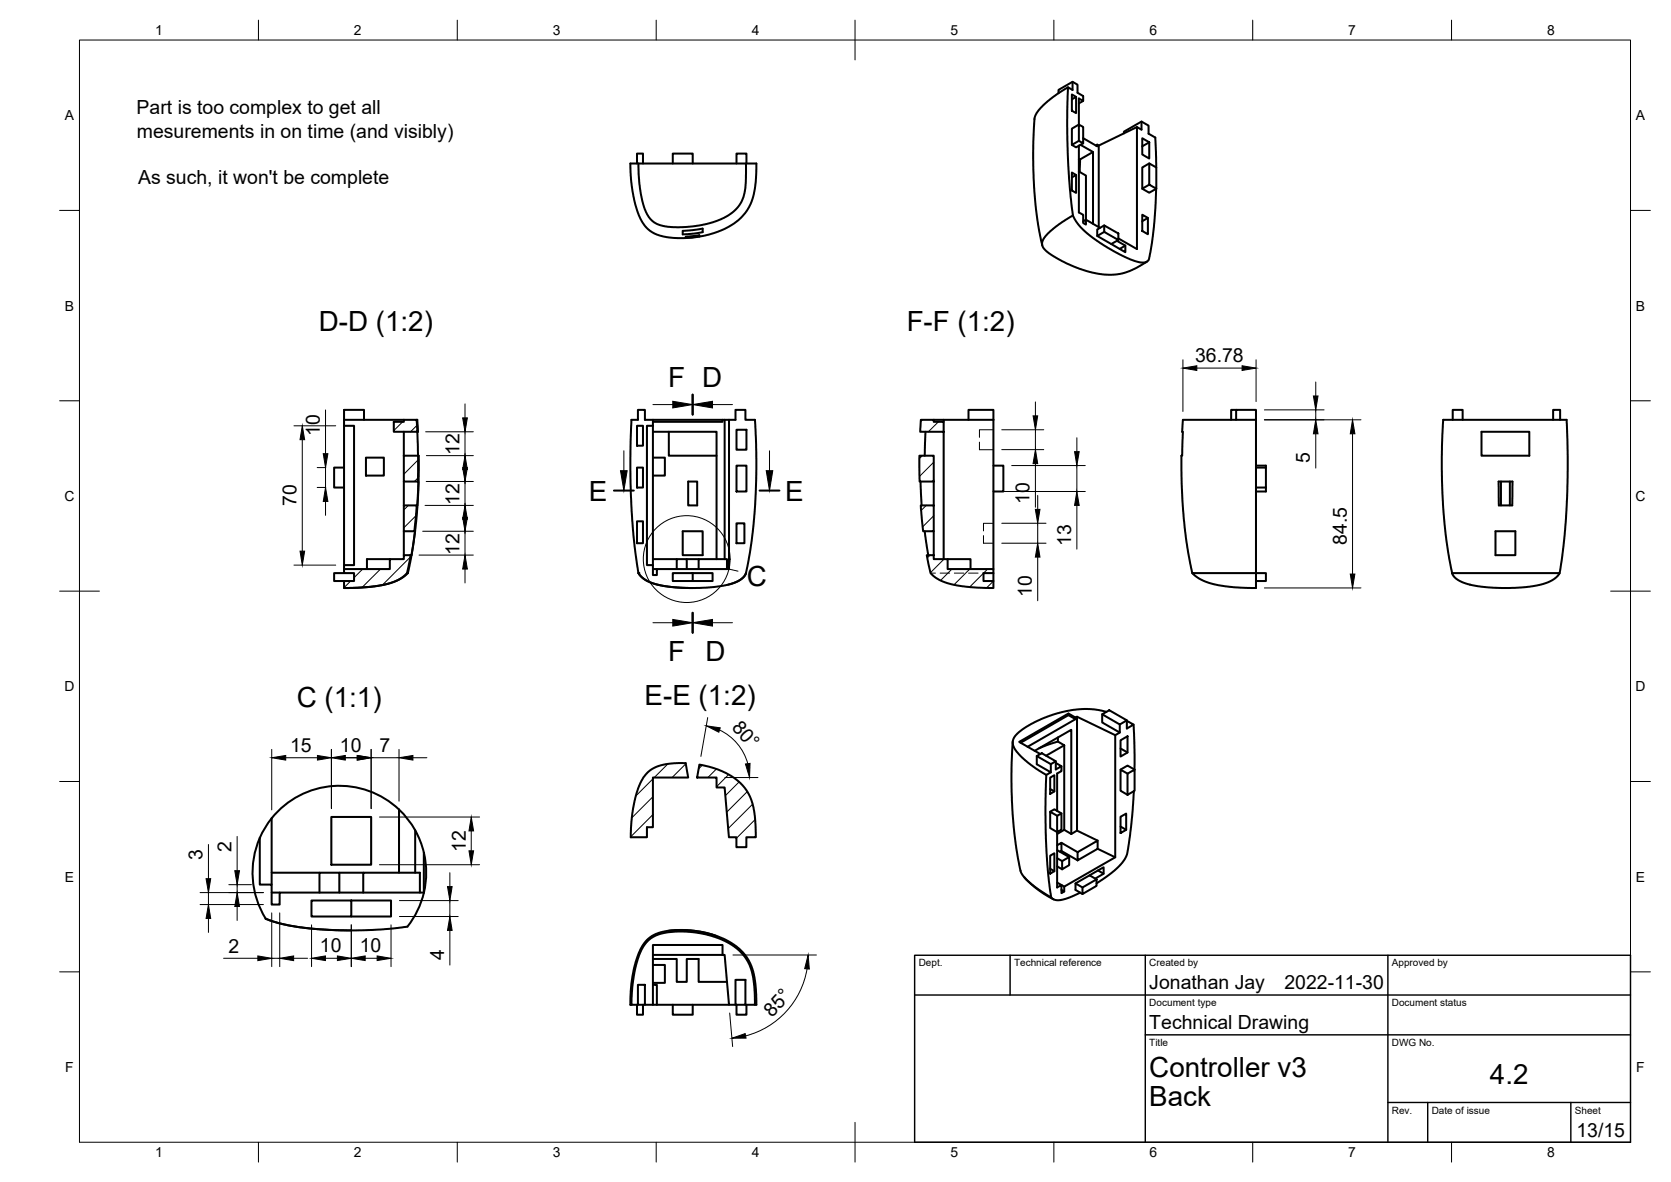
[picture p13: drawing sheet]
<svg xmlns="http://www.w3.org/2000/svg" width="420mm" height="297mm" viewBox="0 0 420 297" stroke-linecap="round" stroke-linejoin="round" font-family="sans-serif">
<defs><g id="words">
<g font-size="7">
<text x="80.2" y="83.3">D-D (1:2)</text>
<text x="228" y="83.3">F-F (1:2)</text>
<text x="168" y="97.2">F D</text>
<text x="148.1" y="125.8">E</text>
<text x="197.4" y="125.8">E</text>
<text x="187.8" y="147.2">C</text>
<text x="168" y="166">F</text>
<text x="177.4" y="166">D</text>
<text x="74.6" y="177.8">C (1:1)</text>
<text x="162.1" y="177.2">E-E (1:2)</text>
<text x="289" y="270.6">Controller v3</text>
<text x="374.6" y="272.3">4.2</text>
<text x="289" y="278.1">Back</text>
</g>
<g font-size="4.9">
<text x="34.4" y="28.7">Part is too complex to get all</text>
<text x="34.4" y="34.6">mesurements in on time (and visibly)</text>
<text x="34.7" y="46.2">As such, it won't be complete</text>
<text x="300.5" y="91">36.78</text>
<text x="80.4" y="109.6" transform="rotate(-90 80.4 109.6)">10</text>
<text x="115.5" y="114.4" transform="rotate(-90 115.5 114.4)">12</text>
<text x="329.4" y="116.4" transform="rotate(-90 329.4 116.4)">5</text>
<text x="74.6" y="127.2" transform="rotate(-90 74.6 127.2)">70</text>
<text x="115.5" y="126.9" transform="rotate(-90 115.5 126.9)">12</text>
<text x="258.9" y="126.6" transform="rotate(-90 258.9 126.6)">10</text>
<text x="269.3" y="137.1" transform="rotate(-90 269.3 137.1)">13</text>
<text x="338.6" y="137" transform="rotate(-90 338.6 137)">84.5</text>
<text x="115.5" y="139.4" transform="rotate(-90 115.5 139.4)">12</text>
<text x="259.5" y="150.1" transform="rotate(-90 259.5 150.1)">10</text>
<text x="183.8" y="183" transform="rotate(48 183.8 183)">80°</text>
<text x="72.9" y="189">15</text>
<text x="85.5" y="189">10</text>
<text x="95.5" y="189">7</text>
<text x="58.2" y="214.1" transform="rotate(-90 58.2 214.1)">2</text>
<text x="117.1" y="214.2" transform="rotate(-90 117.1 214.2)">12</text>
<text x="50.9" y="216.1" transform="rotate(-90 50.9 216.1)">3</text>
<text x="57.5" y="239.4">2</text>
<text x="80.5" y="239.4">10</text>
<text x="90.5" y="239.4">10</text>
<text x="111.7" y="241.2" transform="rotate(-90 111.7 241.2)">4</text>
<text x="289" y="248.5">Jonathan Jay</text>
<text x="323" y="248.5">2022-11-30</text>
<text x="194.2" y="255.9" transform="rotate(-47 194.2 255.9)">85°</text>
<text x="289" y="258.6">Technical Drawing</text>
<text x="396.4" y="285.7">13/15</text>
</g>
<g font-size="3.5">
<text x="39" y="8.8">1</text>
<text x="89" y="8.8">2</text>
<text x="139" y="8.8">3</text>
<text x="189" y="8.8">4</text>
<text x="239" y="8.8">5</text>
<text x="289" y="8.8">6</text>
<text x="339" y="8.8">7</text>
<text x="389" y="8.8">8</text>
<text x="16.3" y="30.2">A</text>
<text x="411.3" y="30.2">A</text>
<text x="16.3" y="78">B</text>
<text x="411.3" y="78">B</text>
<text x="16.2" y="125.9">C</text>
<text x="411.2" y="125.9">C</text>
<text x="16.2" y="173.7">D</text>
<text x="411.2" y="173.7">D</text>
<text x="16.3" y="221.6">E</text>
<text x="411.3" y="221.6">E</text>
<text x="16.4" y="269.4">F</text>
<text x="411.4" y="269.4">F</text>
<text x="39" y="290.8">1</text>
<text x="89" y="290.8">2</text>
<text x="139" y="290.8">3</text>
<text x="189" y="290.8">4</text>
<text x="239" y="290.8">5</text>
<text x="289" y="290.8">6</text>
<text x="339" y="290.8">7</text>
<text x="389" y="290.8">8</text>
</g>
<g font-size="2.5">
<text x="231" y="242.9">Dept.</text>
<text x="255" y="242.9">Technical reference</text>
<text x="289" y="242.9">Created by</text>
<text x="350" y="242.9">Approved by</text>
<text x="289" y="252.8">Document type</text>
<text x="350" y="252.8">Document status</text>
<text x="289" y="262.9">Title</text>
<text x="350" y="262.9">DWG No.</text>
<text x="350" y="279.9">Rev.</text>
<text x="360" y="279.9">Date of issue</text>
<text x="396" y="279.9">Sheet</text>
</g>
</g></defs>
<!-- layer: Visible -->
<g fill="none" stroke="#000" stroke-width=".51">
<path d="M266.1 23.4v-.8l3.6-2 1.2 .7v2l1.5 .8v1.3l-1.1-.6v6.5l-1.8 1v4.1l1.8-1M268.5 21.9l-.2 8.3 .2 7.9 .5 9.7 .8 6.4M269.5 23.7l1.1 .6v4.1l-1.1-.6zM269.7 20.6v2l-1.2-.7-3.8 2.6-3 2.6-1 1.2-.6 1.3-.3 8.4 .2 9 .9 8.4 1.2 6.2M270.6 24.3l-1.1 .7M271.3 31.3l1.1 .6v4.1l-1.1-.6zM271.3 36.6v16.8l1.1 .6v2l.6 .4v-1.2M271.7 36.4l3.1 1.8v18M272.4 36l-1.8 1-1.1-.6M272.4 34.7l3.5 2.1v-.4M272.4 25.4l-1.1 .6M274.8 38.2l-3.2 1.9-.3-.1"/>
<path d="M276.3 36.6v20.5M282.6 33.5v-.4l4.4-2.5 1.8 1v2l1.7 1 .2 7.5M285.9 31.9v30.7l-4.7-2.7M287 30.6v2l-1.1-.7-9.6 4.7-.4-.2-.4 .2M287.2 34.7l1.8 1.1v4l-1.8-1zM289 35.8l-1.8 1M158.5 41.1h31.7l-.2 4.5-.6 3.7-1 2.7-1.9 2.5-1.8 1.6-2.8 1.5-3.7 1.4-4 .7-4.7 .1-3.5-.6-1.6-.6-1.5-1.1-1.4-1.7-.9-1.8-.9-2.7-.7-3.3-.4-3.1zM160.2 41.1v-2.5h1.5v2.5M160.5 41.1l.1 2.9 .5 4.5 .6 2.9 1.1 2.5 1.2 1.6 1.3 .9 1.9 .5 3 .2 4.1-.2 4.3-.9 3.4-1.2 2.5-1.7 1.7-2 .9-2.3 .4-2.8 .1-4.9M169.2 41.1v-2.5h5v2.5M171.7 58l5-.5v.8l-2.2 .4-2.8 .2zM172.4 59.5l3.4-.4 .1 .2-3.5 .5z"/>
<path d="M185.2 41.1v-2.5h2.5v2.5M269.5 43.4l1.1 .6v4.5l-1.1-.6zM269.8 54.2l-2.7 1.6-2.3 1.7-1.7 1.6-.9 1.4-.2 1 .4 .8 .9 1 1.6 1.1 3.3 1.8 3.1 1.3 3.2 1 3.3 .5h2.5l2.7-.5 2.7-1.1 2.7-1.6M270.6 44l-1.1 .6M271.3 43.1l1.7 1v11.1M271.6 40.1l-.1 3.1M273 55.2l3.6 2.1M273 55.2l-.6 .4M277.6 56.6l3.6 2.1v1.6l-3.6-2zM277.6 58.3l-1.7 1 3.5 2 1.8-1M277.6 56.6l-1.7 1.1v1.6M287.2 47.4l1.8 1 1.7-1"/>
<path d="M287.2 54l1.4 .8v4.1l-1.4-.9zM288.6 54.8l-1.4 .8M289 41.1l1.7 1v5.3l-1.7-1zM289 41.1l-1.8 1v5.3l1.8-1M290.7 47.4l-.6 9.7-1 6.9a1.82 1.82 0 0 1-.8 1.8l-1.5 .2-2.4-.7-3.7-1.8-3.2-1.9-2.7-1.8-2.5-2.1-1.6-1.9-.9-1.6M280.8 60.5l2.2 1.2v1.7l-3.6-2.1M283 61.7l-1.5 .9M86.5 117.5h-2.5v5h2.5M86.5 107h2.5v35h-2.5M86.5 105.5h15M91.5 105.5v-2.5h-5v40M92 115h4.5v4.5h-4.5z"/>
<path d="M99 106h2.5v-.5h3.3l.1 3h-5.9zM101.5 114.5h3.6v6.5h-3.6zM101.5 108.5v6M104.8 105.5h.1l.2 2.3v.7h-.2l.2 6M105.1 114.5h.1a13.9 13.9 0 0 1 .1 4.7l-.3 7.4-.5 6-.9 6.4-1 5M160.2 117.5h1.5v5h-1.5zM160.2 107h1.5v5h-1.5zM160.4 103h1.8v2.5h22.7v-2.5h2.5v2.5h2.4l.4 12.4-.2 6.3-.5 7.3-1 7.6-1 5-.6 .9-1.3 1-2.6 1-3.6 .5-4.6 .3-4.8-.2-3.4-.4-2.8-.7-1.7-.9-1.6-1.6-1.3-10.9-.6-8.3-.1-6.6 .3-12.7h1.6zM164.2 105.5v1.5h-1.5v35h1.5v2.5h1v-1.5h18.1v-37.5M164.2 108.5h16v32M164.2 115h3v4.5h-3M164.2 107v35"/>
<path d="M168.2 108.5v6h12M181.7 105.5v.5h-17.5M182.2 105.5v35M185.2 117h2.5v6.5h-2.5zM185.2 108h2.5v5h-2.5zM231.2 114.5h3.6v6.5h-3.6zM232.7 108.5l-.2 6M234.8 105.5h15M237.3 108.5h-5.9l.1-3h3.3v.5h2.5v34.5M237.3 105.5v.5M243.5 105.5v-2.5h6.3v2.5M249.8 117h2.5v6.5h-2.5"/>
<path d="M249.8 105.5v37.5M310.8 103h-1.2v2.5M310.8 105.5v-2.5h5v2.5M315.8 105.5h-18.4l-.2 3h.2l-.2 6h-.1l.2 11.6 .9 8.8 1.6 9.1M315.8 117.5h2.5v5h-2.5M315.8 105.5v38.5h-16l2.2 1.7 2.9 1.1 4.3 .7 5.5 .3h1.1v-3.8h2.5v2h-2.5M315.8 117h2.5v.5M365.3 105.5v-2.5h2.5v2.5M372.5 108.5h12v6h-12zM390.5 105.5v-2.5h1.8v2.5M101.5 127h3.3l-.6 6.5h-2.7zM101.5 121v6"/>
<path d="M101.5 133.5v6M104.2 133.5h.2l-.6 3.8-.3 2.2h-.2M105.1 121h.1l-.1 2.3-.2 3.7h-.1M160.2 131h1.5v5.5h-1.5zM171.7 133.5h5v6h-5zM173 121h2.3v6h-2.3zM185.2 131.5h2v5h-2zM231.5 121l.2 6M231.5 127h3.3v6.5h-2.7zM232.5 133.5l.9 6M233 139.5h1.8v1h3.5v2.5h11.5v1h-2.5v2h2.5v1.8l-6-.3-3.3-.4-2.8-.7-2.7-1.4a2.93 2.93 0 0 1-1.4-2.6zM234.8 121v6"/>
<path d="M234.8 133.5v6M318.3 122.5v1h-2.5M376 133.5h5v6h-5zM376.8 121h3.5l-.1 6h-3.3zM377.4 121v6M379.6 121v6M86.5 143h11.5v-2.5h3.5v-1h1.8l-.3 1.8a6 6 0 0 1-1.1 3.1l-2 1.4-3.4 1.2-3.8 .5-6.2 .3v-1.8h2.5v-2h-2.5zM86.5 144h-2.5v2h2.5M98 140.5h-5.7v2.5M102.3 144h.3M102.6 144l-2.2 1.7-3.5 1.2-3.8 .6-6.6 .3M160.5 144l.5 .7 1.1 .9 2.6 1.2 4.1 .7 5.4 .3"/>
<path d="M164.2 140.5h6M164.2 143h1M169.2 144h5v2h-5zM170.2 143v-2.5h2.5v2.5M172.7 140.5h3M174.2 144h5v2h-5M175.7 143v-2.5h7.1v2.5M187.6 144h.1M187.6 144l-.6 1-.9 .8-1.3 .6-1.7 .5M238.3 140.5h5.7v2.5M249.8 144v2M365.1 144l-1.4-7.8-.7-7.1-.4-8.7v-8.7a24.3 24.3 0 0 1 .4-6.2h30.9l.3 9-.2 10.9-.6 9-1.2 9.6"/>
<path d="M365.1 144h27.1l-.9 1.1-.9 .6-2.9 1.2-3.9 .6-6.1 .3-4.9-.3-3.5-.7-1.5-.5-1.4-.8-.7-.7zM268.6 179.3v.4l-12 7M268.6 179.7l1.8 1M277.1 179.5l1.8-1 4.4 2.5-1.7 1.1zM277.1 179.5v2.1l4.5 2.5v-2M278.2 178.9l-2.2-.5-2.5-.2-4.9 .4-2.7 .6-3.2 1.1-4.7 2.4-2 1.4-1 1.3-.4 1.4 .4 1.2 2 2.3 3.6 2.9 2.5 1.5 1.1-.6-3.5-2v-2.1M162.6 194.3l1.4-1.1 2.1-.9 3.3-.5h3l.6 3.6h-8.8v12.5h-1.5v2.5h-4.1l.3-4.9 .8-4.9 1.3-3.8zM175.9 192.2l4.3 1.1 3.2 1.4 2.8 2.1 1.1 1.3 1 1.5 .9 2.3 .4 2 .4 3.4v3.1h-2.3v2.5h-2.5v-2.5h-1.9l-1.1-12.5h-2v-2.5h-4.9zM254.6 186.4l-.3 8 .3 9.1 .8 8.7 1.2 6.8 1.1 1.6 1.6 1.6 2.2 1.6 2.8 1.7M260.2 188.7l9.2-5.3v26.2M260.7 190l1.2-.7 3.6 2-1.3 .7zM263.1 194.7l-.2 8 .1 7.8 .5 8.1 .8 6.9"/>
<path d="M264.1 195.4l1-.6v4.1l-1 .6zM264.1 198.3l1 .6M264.2 192v2.1M265.5 191.3v2.1l1.4-.8-1.4-.9M266 185.3v1.1M266.9 192.6v1.2l-1.1 .6v9.4M267.6 187.3v21.2l-1.8 1.1M267.6 187.3l-1.6-.9-4.7 1.6M267.6 187.3l-4.6 2.6M270.4 180.3v.4l-12 7M270.8 180.1v28.6l-1.4 .9M280.4 184.7v30.7l-12.8 7.4v1.2l-.7 .5v-2.1l-1.1 .6v-13.9"/>
<path d="M281.6 184.1l-1.2 .6-9.6-4.6-.4 .2-1.8-1-12.3 7.1 5.3 3.1M281.7 193.4l1.8-1 1.8 1M281.7 186l1.8-1v4.1l-1.8 1zM281.7 188.1l1.8 1M283.3 181v2.1l1.7-1-1.7-.9M283.5 194.4l1.8-1v5.3l-1.8 1zM283.5 194.4l-1.8-1v5.3l1.8 1M285 182.1l.3 11.3M285.1 198.8l-.5 6.5-.6 5.4a12.8 12.8 0 0 1-.9 4.6l-1 1.6-1.6 1.6-4.8 3.5M65.3 210.6v11.7h3v5h2v-3h36.3v-10M65.3 210.6a21.8 21.8 0 0 0 1.5 20.3M68.3 205.6v16.7"/>
<path d="M68.3 219.3h12M68.3 205.6a21.8 21.8 0 0 0-3 5M83.3 205.3h10v12h-10zM85.3 219.3h6M100.3 203.4v15.9M100.3 203.4a21.8 21.8 0 0 1 4.1 5.3M100.3 203.4a21.8 21.8 0 0 0-32 2.2M104.4 208.7v10.6M104.4 208.7a21.8 21.8 0 0 1-1.9 24.2l-3.6 .4-5.4 .4h-10.7l-4.7-.4-4.6-.6-3.8-.8-2.9-1M264.1 204l1-.6 1.8 1M264.1 215l1-.6v4.5l-1 .6zM264.1 218.3l1 .6"/>
<path d="M265.8 205l1.1-.6v4.1l-1.1 .6zM265.8 205l-1.7-1v4.1l1.7 1M265.8 212.4l1.1-.6v2.1l-.4 .1M265.8 215.7l1.3 .7M265.8 217.7l1.3 .7M265.8 213.6l3 1.8M266.9 211.8l4.1 2.4M266.9 213.9l4.1 2.3M267.1 216.4l1.7-1v2l-1.7 1zM267.6 208.5l1.8 1.1M270.8 208.7l5.2 2.6M271 214.2l5-2.9v2l-5 2.9z"/>
<path d="M274 220l3.5-2.1v1.7l-2.1 1.2M276 213.3l4.4 2.1M276.1 218.7l1.4 .9M281.7 205.3l1.5-.8v4l-1.5 .8zM281.7 207.7l1.5 .8M66.8 230.9l4 1.3 4.2 .8 4.8 .5 8.5 .3M66.8 230.9h.1M68.3 224.3h2M78.3 226.3h10v4h-10zM80.3 224.3v-5h5v5M88.3 226.3h10v4h-10M91.3 224.3v-5h14.3v5"/>
<path d="M164.2 240h17.5M168.2 233.9l2.1-.2 3.4 .1a18.7 18.7 0 0 1 6.5 1.6l-5.2-1.2-3-.3-3.8 .2zM257.5 220.5l3.4 3 4 2.5M265.8 221.8l1.8 1M266.9 223.6l.7 .4M271.6 224.3l-2.5 1.2-2.5 .7-1.4-.1-.9-.6M272.2 223l3.5-2v1.6l-3.5 2.1zM272.2 223l-1.8-1v1.6l1.8 1.1M275.7 221l-1.7-1-3.6 2M158.8 252.5h-.2a12.6 12.6 0 0 1 .1-4.9 20.7 20.7 0 0 1 3.6-10.9 10.2 10.2 0 0 1 8.1-3 22.4 22.4 0 0 1 15.5 4.7l1.4 1.5 1 1.5 1.1 2.9 .5 2.8 .2 2.7 .1 2.7h-.4M160.2 252.5v2.5h1.5v-2.5M160.4 252.5h-1.6v-1.6l.7-6.5 1.4-4.7a8.2 8.2 0 0 1 8-5.5h4.7l5.3 1 3.9 1.6 3.1 2.1 1.4 1.6 1 1.7 .8 2 .5 2.8 .2 5.5h-2.4"/>
<path d="M160.4 247.5h1.8v5h-1.8zM162.2 252.5h2v-15h17.5v2.5h.5l1.1 12.5h1.6M164.2 252.5h19.1M164.2 241h6v5.7h2.5v-5.7h3v5.7h7.1M164.2 247.5h1v5M164.2 242.5h3v4.5h-3M169.2 252.5v2.5h5v-2.5M184.9 246.2h2.5v6.3h-2.5zM185.2 252.5v2.5h2.5v-2.5"/>
</g>
<circle cx="160.5" cy="144" r=".25" fill="#000"/>
<!-- layer: Hidden -->
<path d="M246.3 111.1v1.9h3.5M249.8 108h-3.5v1.9M247.3 134.6v1.9h2.5M249.8 131.5h-2.5v1.9M234 144h1.2M236.4 144h2.4M240 144h2.4M243.5 144h2.4M247.1 144h.2" fill="none" stroke="#000" stroke-width=".25"/>
<!-- layer: BORDER -->
<g fill="none" stroke="#000" stroke-width=".25">
<path d="M20 10.1h390v276.9h-390zM65 5.1v5M115 5.1v5M165 5.1v5M215 5.1v10M265 5.1v5M315 5.1v5M365 5.1v5M15 52.9h5M410 52.9h5M15 100.7h5M410 100.7h5"/>
<path d="M15 148.6h10M405 148.6h10M15 196.4h5M410 196.4h5M15 244.2h5M410 244.2h5M65 287v5M115 287v5M165 287v5M215 282.1v9.9M265 287v5M315 287v5"/>
<path d="M365 287v5"/>
</g>
<!-- layer: TITLEBLOCK -->
<path d="M230 240.1h180v46.9h-180zM230 250h180M254 240.1v9.9M288 240.1v46.9M349 240.1v46.9M288 260.1h122M349 277.1h61M359 277.1v9.9M395 277.1v9.9" fill="none" stroke="#000" stroke-width=".36"/>
<!-- layer: Detail Boundary -->
<g fill="none" stroke="#000" stroke-width=".25">
<path d="M183.3 143l2.3 .5"/>
<circle cx="172.7" cy="140.5" r="10.9"/>
</g>
<!-- layer: FD_Dimensions -->
<g fill="none" stroke="#000" stroke-width=".25">
<path d="M297.4 90.4v13M300.9 92.5h11.4M315.8 90.4v10.5M330.8 96v3.5M73.9 107h10.5M76 110.5v28M79.8 117.5h2.1M81.9 103v11M81.9 117.5v5M107 108.5h12M107.2 114.5h11.8M116.9 101.5v3.5"/>
<path d="M116.9 108.5v9M116.9 118v12M251.9 108h10.5M251.9 113h10.5M254.4 117h18.5M260.3 101v3.5M260.3 108v5M260.3 116.5v11M270.8 110v3.5M270.8 117v6.5M317.9 105.5h24.3M317.9 103h15"/>
<path d="M330.8 103v2.5M330.8 109v8.6M340.1 109v35.3M79.8 122.5h2.1M81.9 126v3.5M105.4 139.5h13.6M106.3 133.5h12.7M106.9 127h12.1M107.2 121h11.8M116.9 130.5v9M251.9 123.5h21M251.9 131.5h11.1"/>
<path d="M251.9 136.5h11.1M260.9 124.5v3.5M260.9 131.5v5M270.8 127v11M73.9 142h10.5M116.9 143v3.5M260.9 140v11M317.9 147.8h24.3M68.3 188.3v15.2M71.8 190.4h8M83.3 188.3v14.9M86.3 190.4h3.5"/>
<path d="M93.3 188.3v14.9M93.3 190.4h7M100.3 188.3v13M103.8 190.4h3.5M177.9 180.3l-1.7 9.8M180.9 183.4a13.2 13.2 0 0 1 7.1 8.5M182.3 195.4h8.3M52.4 212.2v8.6M59.6 210.2v8.6M95.4 205.3h25.2M95.4 217.3h25.2M113.1 219.3v3.5"/>
<path d="M118.5 208.8v5M50.3 224.3h15.9M50.3 227.3h15.9M52.4 224.3v3M52.4 230.8v3.5M57.5 222.3h5.7M59.6 222.3v2M59.6 227.8v3.5M68.3 229.4v13.5M70.3 229.4v13.5M78.3 232.4v10.5M88.3 232.4v10.5"/>
<path d="M98.3 232.4v10.5M100.4 226.3h14.8M100.4 230.3h14.8M113.1 226.3v4M113.1 233.8v8.7M184.3 240h21M56.2 240.8h8.6M68.3 240.8h2M73.8 240.8h3.5M81.8 240.8h3M91.8 240.8h3M183.5 254.6l.7 8.4"/>
<path d="M202.9 243.5a21 21 0 0 1-15.4 16.8"/>
</g>
<g fill="#000" stroke="#000" stroke-width=".25">
<path d="M297.4 92.5l3.5-.6v1.2zM312.3 91.9l3.5 .6-3.5 .6zM330.2 99.5h1.2l-.6 3.5zM76 107l.6 3.5h-1.2zM81.3 114h1.1l-.5 3.5zM116.9 114.5l.6 3.5h-1.2zM116.3 105h1.2l-.6 3.5zM116.3 117.5h1.2l-.6 3.5zM259.8 104.5h1.1l-.6 3.5zM260.3 113l.6 3.5h-1.1zM270.2 113.5h1.2l-.6 3.5zM330.8 105.5l.6 3.5h-1.2z"/>
<path d="M340.1 105.5l.6 3.5h-1.2zM75.4 138.5h1.2l-.6 3.5zM81.9 122.5l.5 3.5h-1.1zM116.9 127l.6 3.5h-1.2zM116.3 130h1.2l-.6 3.5zM260.3 128h1.2l-.6 3.5zM270.8 123.5l.6 3.5h-1.2zM116.9 139.5l.6 3.5h-1.2zM260.9 136.5l.6 3.5h-1.2zM339.5 144.3h1.2l-.6 3.5zM68.3 190.4l3.5-.5v1.1zM79.8 189.9l3.5 .5-3.5 .6z"/>
<path d="M83.3 190.4l3.5-.5v1.1zM89.8 189.9l3.5 .5-3.5 .6zM100.3 190.4l3.5-.5v1.1zM177.6 182.4l3.5 .5-.4 1.1zM187.4 192l1.2-.2-.1 3.6zM59 218.8h1.2l-.6 3.5zM118.5 205.3l.6 3.5h-1.2zM117.9 213.8h1.2l-.6 3.5zM52.4 227.3l.6 3.5h-1.2zM51.8 220.8h1.2l-.6 3.5zM59.6 224.3l.6 3.5h-1.2zM112.5 222.8h1.2l-.6 3.5z"/>
<path d="M113.1 230.3l.6 3.5h-1.2zM64.8 240.2l3.5 .6-3.5 .6zM70.3 240.8l3.5-.6v1.2zM78.3 240.8l3.5-.6v1.2zM84.8 240.2l3.5 .6-3.5 .6zM88.3 240.8l3.5-.6v1.2zM94.8 240.2l3.5 .6-3.5 .6zM203.2 240l.3 3.5-1.2-.1zM184 260.9l3.4-1.2 .2 1.2z"/>
</g>
<!-- layer: Hatching -->
<g fill="none" stroke="#000" stroke-width=".25">
<path d="M101.2 106l-2.2 2.2M101.7 114.5l-.2 .2M101.7 105.5l-.2 .2M104.8 106.9l-1.6 1.6M105.1 115.6l-3.6 3.6M231.9 114.5l-.7 .8M231.9 105.5l-.4 .4M234.8 116.1l-3.6 3.6M235.9 106l-2.5 2.5M102.7 127l-1.2 1.2M103.2 140l-7 7M104.6 129.6l-3.1 3.1"/>
<path d="M105.1 120.1l-.9 .9M232.9 127l-1.3 1.3M233.9 139.5l-.7 .7M234.8 129.6l-2.8 2.8M234.8 120.6l-.4 .4M86.7 143l-.2 .2M88.2 146l-1.7 1.7M91.2 143l-2.2 2.2M95.7 143l-4.7 4.6M98.2 140.5l-.2 .2M237.4 140.5l-3.4 3.4M239.4 143l-2.9 2.9"/>
<path d="M243.8 143l-3.9 3.9M247.3 144.1l-3.5 3.4M248.3 143l-1 1M249.8 146.1l-1.7 1.6M164.2 195.7l-4.3 4.3M167.9 192l-3.4 3.4M172.4 191.9l-3.4 3.5M176.6 192.3l-.9 .9M180.1 193.3l-2.1 2.1M183.2 194.6l-3 3.1M185.8 196.5l-3.4 3.5M187.9 198.9l-5.2 5.2"/>
<path d="M164.2 200.2l-5.3 5.3M164.2 204.7l-5.6 5.6M187.7 212.6l-.3 .3M189.3 202.1l-6.2 6.1M189.9 206l-4.7 4.7M190 210.3l-.1 .1"/>
</g>
<!-- layer: Section Lines -->
<path d="M174.2 99.2v5M154.4 123.3h5M191 123.3h5M174.2 154v5" fill="none" stroke="#000" stroke-width=".51"/>
<path d="M156.9 113.3v5M164.2 101.7h5M179.2 101.7h5M193.5 113.3v5M164.2 156.5h5M179.2 156.5h5" fill="none" stroke="#000" stroke-width=".25"/>
<path d="M156 118.3h1.7l-.8 5zM169.2 100.8l5 .9-5 .8zM174.2 101.7l5-.9v1.7zM192.7 118.3h1.6l-.8 5zM169.2 155.7l5 .8-5 .8zM174.2 156.5l5-.8v1.6z" fill="#000" stroke="#000" stroke-width=".25"/>
<use href="#words"/>
</svg>
